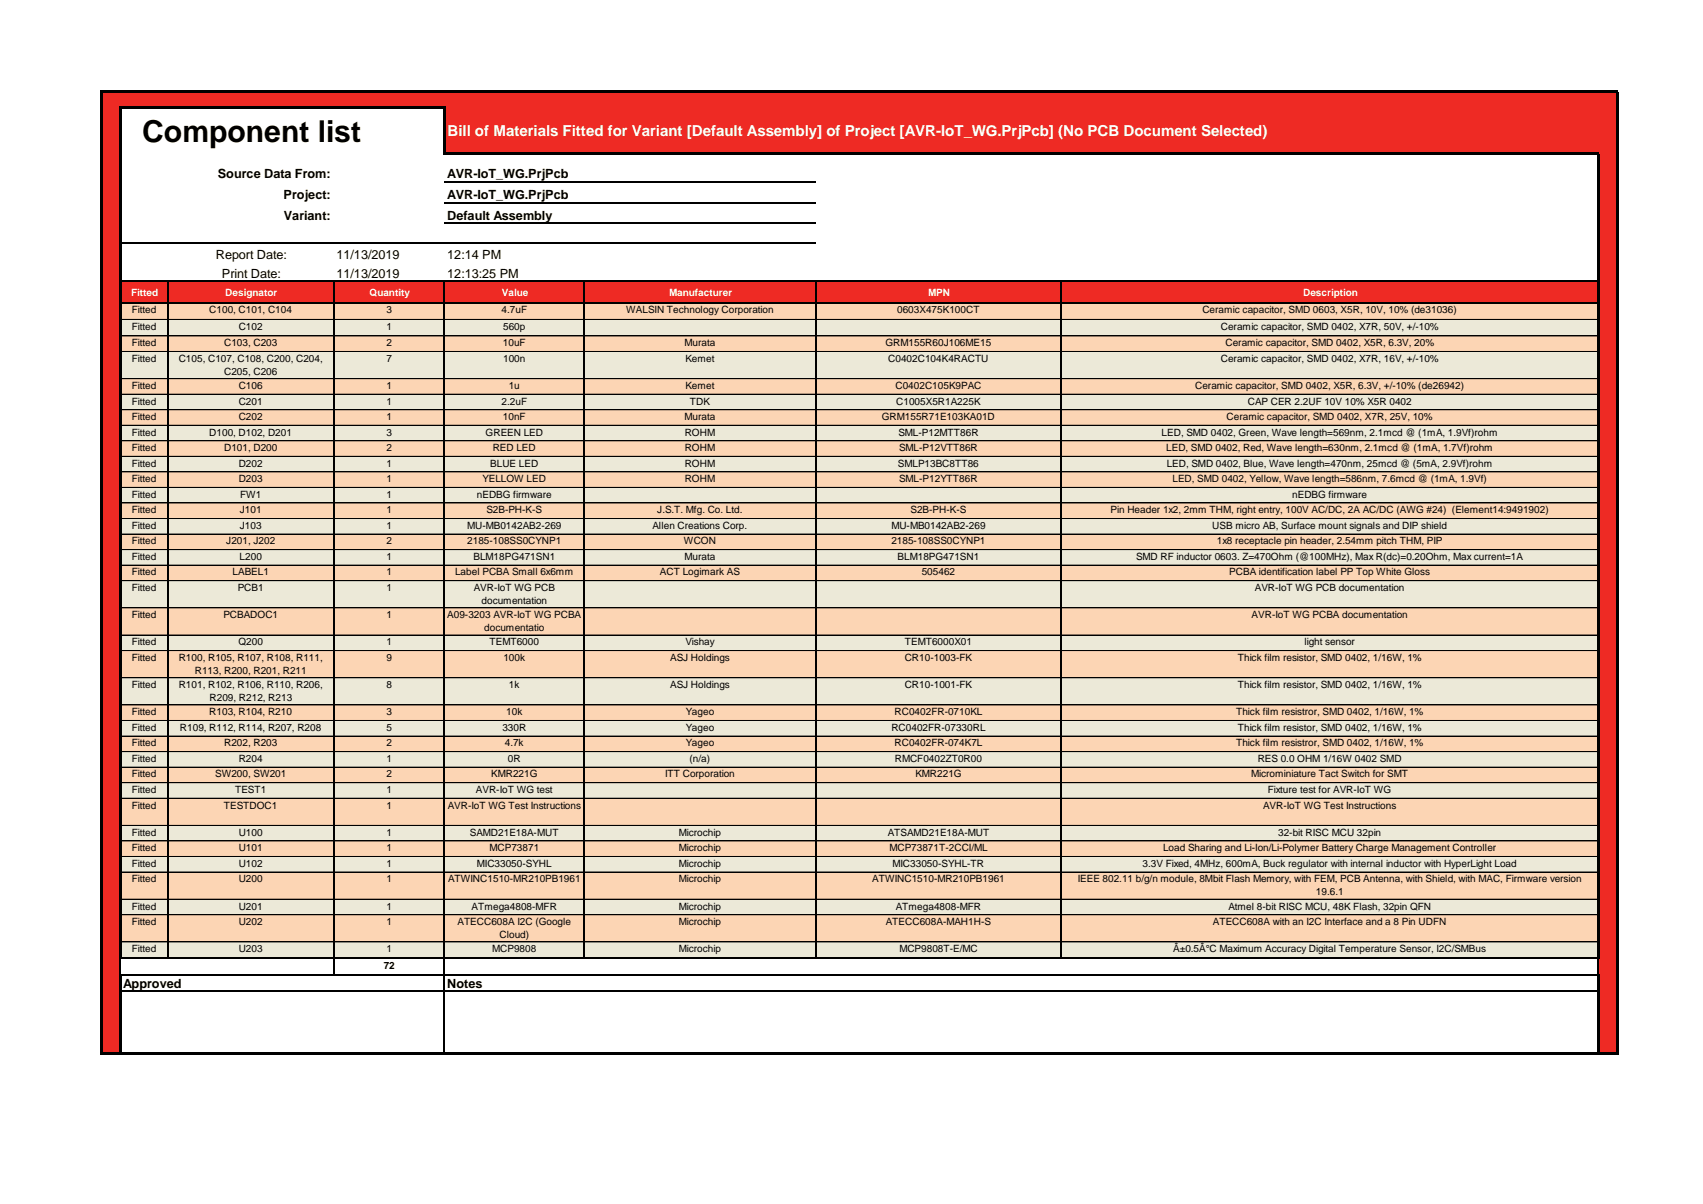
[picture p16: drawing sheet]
<svg xmlns="http://www.w3.org/2000/svg" width="297mm" height="210mm" viewBox="0 0 297 210" stroke-linecap="round" stroke-linejoin="round" font-family="sans-serif">
<defs><g id="words">
<text font-size="5.3" x="24.8" y="24.7">Component list</text>
<text font-size="2.6" fill="#fff" x="78" y="23.7">Bill of Materials Fitted for Variant [Default Assembly] of Project [AVR-IoT_WG.PrjPcb] (No PCB Document Selected)</text>
<g font-size="2.2">
<text x="38" y="31.1">Source Data From:</text>
<text x="49.5" y="34.8">Project:</text>
<text x="78" y="31.1">AVR-IoT_WG.PrjPcb</text>
<text x="78" y="34.8">AVR-IoT_WG.PrjPcb</text>
<text x="49.5" y="38.4">Variant:</text>
<text x="78" y="38.4">Default Assembly</text>
<text x="37.6" y="45.1">Report Date:</text>
<text x="58.7" y="45.1">11/13/2019</text>
<text x="78" y="45.1">12:14 PM</text>
<text x="38.7" y="48.4">Print Date:</text>
<text x="58.7" y="48.4">11/13/2019</text>
<text x="78" y="48.4">12:13:25 PM</text>
<text x="21.5" y="172.3">Approved</text>
<text x="78" y="172.3">Notes</text>
</g>
<g font-size="1.7" fill="#fff">
<text x="22.9" y="51.5">Fitted</text>
<text x="39.3" y="51.5">Designator</text>
<text x="64.4" y="51.5">Quantity</text>
<text x="87.5" y="51.5">Value</text>
<text x="116.7" y="51.5">Manufacturer</text>
<text x="161.9" y="51.5">MPN</text>
<text x="227.2" y="51.5">Description</text>
</g>
<g font-size="1.7">
<text x="23" y="54.6">Fitted</text>
<text x="23" y="57.5">Fitted</text>
<text x="36.5" y="54.6">C100, C101, C104</text>
<text x="41.6" y="57.5">C102</text>
<text x="67.4" y="54.6">3</text>
<text x="67.4" y="57.5">1</text>
<text x="87.5" y="54.6">4.7uF</text>
<text x="87.7" y="57.5">560p</text>
<text x="109.2" y="54.6">WALSIN Technology Corporation</text>
<text x="156.4" y="54.6">0603X475K100CT</text>
<text x="209.7" y="54.6">Ceramic capacitor, SMD 0603, X5R, 10V, 10% (de31036)</text>
<text x="212.9" y="57.5">Ceramic capacitor, SMD 0402, X7R, 50V, +/-10%</text>
<text x="23" y="60.4">Fitted</text>
<text x="23" y="63.1">Fitted</text>
<text x="31.2" y="63.1">C105, C107, C108, C200, C204,</text>
<text x="39.1" y="60.4">C103, C203</text>
<text x="39.1" y="65.3">C205, C206</text>
<text x="67.4" y="60.4">2</text>
<text x="67.4" y="63.1">7</text>
<text x="87.7" y="60.4">10uF</text>
<text x="87.7" y="63.1">100n</text>
<text x="119.4" y="60.4">Murata</text>
<text x="119.5" y="63.1">Kemet</text>
<text x="154.4" y="60.4">GRM155R60J106ME15</text>
<text x="154.9" y="63.1">C0402C104K4RACTU</text>
<text x="212.9" y="63.1">Ceramic capacitor, SMD 0402, X7R, 16V, +/-10%</text>
<text x="213.7" y="60.4">Ceramic capacitor, SMD 0402, X5R, 6.3V, 20%</text>
<text x="23" y="67.8">Fitted</text>
<text x="23" y="70.5">Fitted</text>
<text x="41.6" y="67.8">C106</text>
<text x="41.6" y="70.5">C201</text>
<text x="67.4" y="67.8">1</text>
<text x="67.4" y="70.5">1</text>
<text x="87.5" y="70.5">2.2uF</text>
<text x="88.7" y="67.8">1u</text>
<text x="119.5" y="67.8">Kemet</text>
<text x="120.3" y="70.5">TDK</text>
<text x="156.2" y="67.8">C0402C105K9PAC</text>
<text x="156.3" y="70.5">C1005X5R1A225K</text>
<text x="208.4" y="67.8">Ceramic capacitor, SMD 0402, X5R, 6.3V, +/-10% (de26942)</text>
<text x="217.6" y="70.5">CAP CER 2.2UF 10V 10% X5R 0402</text>
<text x="23" y="73.3">Fitted</text>
<text x="23" y="76">Fitted</text>
<text x="36.5" y="76">D100, D102, D201</text>
<text x="41.6" y="73.3">C202</text>
<text x="67.4" y="73.3">1</text>
<text x="67.4" y="76">3</text>
<text x="84.7" y="76">GREEN LED</text>
<text x="87.7" y="73.3">10nF</text>
<text x="119.4" y="73.3">Murata</text>
<text x="119.4" y="76">ROHM</text>
<text x="153.8" y="73.3">GRM155R71E103KA01D</text>
<text x="156.7" y="76">SML-P12MTT86R</text>
<text x="202.6" y="76">LED, SMD 0402, Green, Wave length=569nm, 2.1mcd @ (1mA, 1.9Vf)rohm</text>
<text x="213.9" y="73.3">Ceramic capacitor, SMD 0402, X7R, 25V, 10%</text>
<text x="23" y="78.7">Fitted</text>
<text x="23" y="81.4">Fitted</text>
<text x="39.1" y="78.7">D101, D200</text>
<text x="41.6" y="81.4">D202</text>
<text x="67.4" y="78.7">2</text>
<text x="67.4" y="81.4">1</text>
<text x="85.5" y="81.4">BLUE LED</text>
<text x="85.9" y="78.7">RED LED</text>
<text x="119.4" y="78.7">ROHM</text>
<text x="119.4" y="81.4">ROHM</text>
<text x="156.6" y="81.4">SMLP13BC8TT86</text>
<text x="156.8" y="78.7">SML-P12VTT86R</text>
<text x="203.4" y="78.7">LED, SMD 0402, Red, Wave length=630nm, 2.1mcd @ (1mA, 1.7Vf)rohm</text>
<text x="203.4" y="81.4">LED, SMD 0402, Blue, Wave length=470nm, 25mcd @ (5mA, 2.9Vf)rohm</text>
<text x="23" y="84.1">Fitted</text>
<text x="23" y="86.8">Fitted</text>
<text x="23" y="89.5">Fitted</text>
<text x="41.6" y="84.1">D203</text>
<text x="41.8" y="89.5">J101</text>
<text x="41.9" y="86.8">FW1</text>
<text x="67.4" y="84.1">1</text>
<text x="67.4" y="86.8">1</text>
<text x="67.4" y="89.5">1</text>
<text x="83.2" y="86.8">nEDBG firmware</text>
<text x="84.1" y="84.1">YELLOW LED</text>
<text x="84.8" y="89.5">S2B-PH-K-S</text>
<text x="114.6" y="89.5">J.S.T. Mfg. Co. Ltd.</text>
<text x="119.4" y="84.1">ROHM</text>
<text x="156.8" y="84.1">SML-P12YTT86R</text>
<text x="158.8" y="89.5">S2B-PH-K-S</text>
<text x="193.7" y="89.5">Pin Header 1x2, 2mm THM, right entry, 100V AC/DC, 2A AC/DC (AWG #24) (Element14:9491902)</text>
<text x="204.5" y="84.1">LED, SMD 0402, Yellow, Wave length=586nm, 7.6mcd @ (1mA, 1.9Vf)</text>
<text x="225.3" y="86.8">nEDBG firmware</text>
<text x="23" y="92.2">Fitted</text>
<text x="23" y="94.9">Fitted</text>
<text x="39.5" y="94.9">J201, J202</text>
<text x="41.8" y="92.2">J103</text>
<text x="67.4" y="92.2">1</text>
<text x="67.4" y="94.9">2</text>
<text x="81.5" y="92.2">MU-MB0142AB2-269</text>
<text x="81.5" y="94.9">2185-108SS0CYNP1</text>
<text x="113.8" y="92.2">Allen Creations Corp.</text>
<text x="119.3" y="94.9">WCON</text>
<text x="155.4" y="92.2">MU-MB0142AB2-269</text>
<text x="155.4" y="94.9">2185-108SS0CYNP1</text>
<text x="211.4" y="92.2">USB micro AB, Surface mount signals and DIP shield</text>
<text x="212.2" y="94.9">1x8 receptacle pin header, 2.54mm pitch THM, PIP</text>
<text x="23" y="97.6">Fitted</text>
<text x="23" y="100.4">Fitted</text>
<text x="40.6" y="100.4">LABEL1</text>
<text x="41.8" y="97.6">L200</text>
<text x="67.4" y="97.6">1</text>
<text x="67.4" y="100.4">1</text>
<text x="79.4" y="100.4">Label PCBA Small 6x6mm</text>
<text x="82.6" y="97.6">BLM18PG471SN1</text>
<text x="115.1" y="100.4">ACT Logimark AS</text>
<text x="119.4" y="97.6">Murata</text>
<text x="156.5" y="97.6">BLM18PG471SN1</text>
<text x="160.7" y="100.4">505462</text>
<text x="198.1" y="97.6">SMD RF inductor 0603. Z=470Ohm (@100MHz), Max R(dc)=0.20Ohm, Max current=1A</text>
<text x="214.4" y="100.4">PCBA identification label PP Top White Gloss</text>
<text x="23" y="103.1">Fitted</text>
<text x="23" y="107.8">Fitted</text>
<text x="39" y="107.8">PCBADOC1</text>
<text x="41.5" y="103.1">PCB1</text>
<text x="67.4" y="103.1">1</text>
<text x="67.4" y="107.8">1</text>
<text x="78" y="107.8">A09-3203 AVR-IoT WG PCBA</text>
<text x="82.6" y="103.1">AVR-IoT WG PCB</text>
<text x="84" y="105.3">documentation</text>
<text x="218.3" y="107.8">AVR-IoT WG PCBA documentation</text>
<text x="218.8" y="103.1">AVR-IoT WG PCB documentation</text>
<text x="23" y="112.5">Fitted</text>
<text x="41.6" y="112.5">Q200</text>
<text x="67.4" y="112.5">1</text>
<text x="84.4" y="110">documentatio</text>
<text x="85.4" y="112.5">TEMT6000</text>
<text x="119.5" y="112.5">Vishay</text>
<text x="157.8" y="112.5">TEMT6000X01</text>
<text x="227.4" y="112.5">light sensor</text>
<text x="23" y="115.3">Fitted</text>
<text x="23" y="120">Fitted</text>
<text x="31.2" y="115.3">R100, R105, R107, R108, R111,</text>
<text x="31.2" y="120">R101, R102, R106, R110, R206,</text>
<text x="34" y="117.5">R113, R200, R201, R211</text>
<text x="67.4" y="115.3">9</text>
<text x="67.4" y="120">8</text>
<text x="87.8" y="115.3">100k</text>
<text x="88.7" y="120">1k</text>
<text x="116.9" y="115.3">ASJ Holdings</text>
<text x="116.9" y="120">ASJ Holdings</text>
<text x="157.8" y="115.3">CR10-1003-FK</text>
<text x="157.8" y="120">CR10-1001-FK</text>
<text x="215.9" y="115.3">Thick film resistor, SMD 0402, 1/16W, 1%</text>
<text x="215.9" y="120">Thick film resistor, SMD 0402, 1/16W, 1%</text>
<text x="23" y="124.7">Fitted</text>
<text x="36.5" y="124.7">R103, R104, R210</text>
<text x="36.5" y="122.2">R209, R212, R213</text>
<text x="67.4" y="124.7">3</text>
<text x="88.3" y="124.7">10k</text>
<text x="119.6" y="124.7">Yageo</text>
<text x="156" y="124.7">RC0402FR-0710KL</text>
<text x="215.6" y="124.7">Thick film resistror, SMD 0402, 1/16W, 1%</text>
<text x="23" y="127.5">Fitted</text>
<text x="23" y="130.2">Fitted</text>
<text x="31.4" y="127.5">R109, R112, R114, R207, R208</text>
<text x="39.1" y="130.2">R202, R203</text>
<text x="67.4" y="127.5">5</text>
<text x="67.4" y="130.2">2</text>
<text x="87.6" y="127.5">330R</text>
<text x="88" y="130.2">4.7k</text>
<text x="119.6" y="127.5">Yageo</text>
<text x="119.6" y="130.2">Yageo</text>
<text x="155.4" y="127.5">RC0402FR-07330RL</text>
<text x="156" y="130.2">RC0402FR-074K7L</text>
<text x="215.6" y="130.2">Thick film resistror, SMD 0402, 1/16W, 1%</text>
<text x="215.9" y="127.5">Thick film resistor, SMD 0402, 1/16W, 1%</text>
<text x="23" y="132.9">Fitted</text>
<text x="23" y="135.6">Fitted</text>
<text x="37.5" y="135.6">SW200, SW201</text>
<text x="41.6" y="132.9">R204</text>
<text x="67.4" y="132.9">1</text>
<text x="67.4" y="135.6">2</text>
<text x="85.7" y="135.6">KMR221G</text>
<text x="88.6" y="132.9">0R</text>
<text x="116" y="135.6">ITT Corporation</text>
<text x="120.2" y="132.9">(n/a)</text>
<text x="156" y="132.9">RMCF0402ZT0R00</text>
<text x="159.6" y="135.6">KMR221G</text>
<text x="218.2" y="135.6">Microminiature Tact Switch for SMT</text>
<text x="219.3" y="132.9">RES 0.0 OHM 1/16W 0402 SMD</text>
<text x="23" y="138.3">Fitted</text>
<text x="23" y="141">Fitted</text>
<text x="39" y="141">TESTDOC1</text>
<text x="41" y="138.3">TEST1</text>
<text x="67.4" y="138.3">1</text>
<text x="67.4" y="141">1</text>
<text x="78.1" y="141">AVR-IoT WG Test Instructions</text>
<text x="83" y="138.3">AVR-IoT WG test</text>
<text x="220.3" y="141">AVR-IoT WG Test Instructions</text>
<text x="221.1" y="138.3">Fixture test for AVR-IoT WG</text>
<text x="23" y="145.7">Fitted</text>
<text x="23" y="148.5">Fitted</text>
<text x="41.6" y="145.7">U100</text>
<text x="41.6" y="148.5">U101</text>
<text x="67.4" y="145.7">1</text>
<text x="67.4" y="148.5">1</text>
<text x="81.9" y="145.7">SAMD21E18A-MUT</text>
<text x="85.4" y="148.5">MCP73871</text>
<text x="118.4" y="145.7">Microchip</text>
<text x="118.4" y="148.5">Microchip</text>
<text x="154.8" y="145.7">ATSAMD21E18A-MUT</text>
<text x="155.1" y="148.5">MCP73871T-2CCI/ML</text>
<text x="202.8" y="148.5">Load Sharing and Li-Ion/Li-Polymer Battery Charge Management Controller</text>
<text x="222.9" y="145.7">32-bit RISC MCU 32pin</text>
<text x="23" y="151.2">Fitted</text>
<text x="23" y="153.9">Fitted</text>
<text x="41.6" y="151.2">U102</text>
<text x="41.6" y="153.9">U200</text>
<text x="67.4" y="151.2">1</text>
<text x="67.4" y="153.9">1</text>
<text x="78.1" y="153.9">ATWINC1510-MR210PB1961</text>
<text x="83.2" y="151.2">MIC33050-SYHL</text>
<text x="118.4" y="151.2">Microchip</text>
<text x="118.4" y="153.9">Microchip</text>
<text x="152.1" y="153.9">ATWINC1510-MR210PB1961</text>
<text x="155.6" y="151.2">MIC33050-SYHL-TR</text>
<text x="188" y="153.9">IEEE 802.11 b/g/n module, 8Mbit Flash Memory, with FEM, PCB Antenna, with Shield, with MAC, Firmware version</text>
<text x="199.3" y="151.2">3.3V Fixed, 4MHz, 600mA, Buck regulator with internal inductor with HyperLight Load</text>
<text x="23" y="158.6">Fitted</text>
<text x="23" y="161.3">Fitted</text>
<text x="41.6" y="158.6">U201</text>
<text x="41.6" y="161.3">U202</text>
<text x="67.4" y="158.6">1</text>
<text x="67.4" y="161.3">1</text>
<text x="79.8" y="161.3">ATECC608A I2C (Google</text>
<text x="82.2" y="158.6">ATmega4808-MFR</text>
<text x="118.4" y="158.6">Microchip</text>
<text x="118.4" y="161.3">Microchip</text>
<text x="154.5" y="161.3">ATECC608A-MAH1H-S</text>
<text x="156.2" y="158.6">ATmega4808-MFR</text>
<text x="211.5" y="161.3">ATECC608A with an I2C Interface and a 8 Pin UDFN</text>
<text x="214.2" y="158.6">Atmel 8-bit RISC MCU, 48K Flash, 32pin QFN</text>
<text x="229.5" y="156.1">19.6.1</text>
<text x="23" y="166.1">Fitted</text>
<text x="41.6" y="166.1">U203</text>
<text x="67.4" y="166.1">1</text>
<text x="85.8" y="166.1">MCP9808</text>
<text x="87.1" y="163.6">Cloud)</text>
<text x="118.4" y="166.1">Microchip</text>
<text x="156.8" y="166.1">MCP9808T-E/MC</text>
<text x="204.6" y="166.1">Â±0.5Â°C Maximum Accuracy Digital Temperature Sensor, I2C/SMBus</text>
<text x="66.9" y="169">72</text>
</g>
</g></defs>
<g fill="#ee2a24">
<path d="M17.8 16h264.2v2.8h-264.2z" fill-rule="evenodd"/>
<path d="M17.8 18.8h3.2v8h-3.2z" fill-rule="evenodd"/>
</g>
<path d="M21 18.8h56.5v8h-56.5z" fill-rule="evenodd" fill="#fff"/>
<g fill="#ee2a24">
<path d="M77.5 18.8h204.5v8h-204.5z" fill-rule="evenodd"/>
<path d="M17.8 26.8h3.2v12.2h-3.2z" fill-rule="evenodd"/>
</g>
<g fill="#fff">
<path d="M21 26.8h37.2v12.2h-37.2z" fill-rule="evenodd"/>
<path d="M77.5 26.8h201.2v12.2h-201.2z" fill-rule="evenodd"/>
</g>
<g fill="#ee2a24">
<path d="M278.7 26.8h3.3v12.2h-3.3z" fill-rule="evenodd"/>
<path d="M17.8 39h3.2v10h-3.2z" fill-rule="evenodd"/>
</g>
<path d="M21 39h257.7v10h-257.7z" fill-rule="evenodd" fill="#fff"/>
<g fill="#ee2a24">
<path d="M278.7 39h3.3v10h-3.3z" fill-rule="evenodd"/>
<path d="M17.8 49h264.2v3.8h-264.2z" fill-rule="evenodd"/>
<path d="M17.8 52.8h3.2v2.9h-3.2z" fill-rule="evenodd"/>
</g>
<path d="M21 52.8h257.7v2.9h-257.7z" fill-rule="evenodd" fill="#fcd5b4"/>
<g fill="#ee2a24">
<path d="M278.7 52.8h3.3v2.9h-3.3z" fill-rule="evenodd"/>
<path d="M17.8 55.7h3.2v2.9h-3.2z" fill-rule="evenodd"/>
</g>
<path d="M21 55.7h257.7v2.9h-257.7z" fill-rule="evenodd" fill="#ece9d8"/>
<g fill="#ee2a24">
<path d="M278.7 55.7h3.3v2.9h-3.3z" fill-rule="evenodd"/>
<path d="M17.8 58.6h3.2v2.7h-3.2z" fill-rule="evenodd"/>
</g>
<path d="M21 58.6h257.7v2.7h-257.7z" fill-rule="evenodd" fill="#fcd5b4"/>
<g fill="#ee2a24">
<path d="M278.7 58.6h3.3v2.7h-3.3z" fill-rule="evenodd"/>
<path d="M17.8 61.3h3.2v4.8h-3.2z" fill-rule="evenodd"/>
</g>
<path d="M21 61.3h257.7v4.8h-257.7z" fill-rule="evenodd" fill="#ece9d8"/>
<g fill="#ee2a24">
<path d="M278.7 61.3h3.3v4.8h-3.3z" fill-rule="evenodd"/>
<path d="M17.8 66h3.2v2.8h-3.2z" fill-rule="evenodd"/>
</g>
<path d="M21 66h257.7v2.8h-257.7z" fill-rule="evenodd" fill="#fcd5b4"/>
<g fill="#ee2a24">
<path d="M278.7 66h3.3v2.8h-3.3z" fill-rule="evenodd"/>
<path d="M17.8 68.7h3.2v2.8h-3.2z" fill-rule="evenodd"/>
</g>
<path d="M21 68.7h257.7v2.8h-257.7z" fill-rule="evenodd" fill="#ece9d8"/>
<g fill="#ee2a24">
<path d="M278.7 68.7h3.3v2.8h-3.3z" fill-rule="evenodd"/>
<path d="M17.8 71.4h3.2v2.8h-3.2z" fill-rule="evenodd"/>
</g>
<path d="M21 71.4h257.7v2.8h-257.7z" fill-rule="evenodd" fill="#fcd5b4"/>
<g fill="#ee2a24">
<path d="M278.7 71.4h3.3v2.8h-3.3z" fill-rule="evenodd"/>
<path d="M17.8 74.1h3.2v2.8h-3.2z" fill-rule="evenodd"/>
</g>
<path d="M21 74.1h257.7v2.8h-257.7z" fill-rule="evenodd" fill="#ece9d8"/>
<g fill="#ee2a24">
<path d="M278.7 74.1h3.3v2.8h-3.3z" fill-rule="evenodd"/>
<path d="M17.8 76.9h3.2v2.7h-3.2z" fill-rule="evenodd"/>
</g>
<path d="M21 76.9h257.7v2.7h-257.7z" fill-rule="evenodd" fill="#fcd5b4"/>
<g fill="#ee2a24">
<path d="M278.7 76.9h3.3v2.7h-3.3z" fill-rule="evenodd"/>
<path d="M17.8 79.6h3.2v2.7h-3.2z" fill-rule="evenodd"/>
</g>
<path d="M21 79.6h257.7v2.7h-257.7z" fill-rule="evenodd" fill="#ece9d8"/>
<g fill="#ee2a24">
<path d="M278.7 79.6h3.3v2.7h-3.3z" fill-rule="evenodd"/>
<path d="M17.8 82.3h3.2v2.7h-3.2z" fill-rule="evenodd"/>
</g>
<path d="M21 82.3h257.7v2.7h-257.7z" fill-rule="evenodd" fill="#fcd5b4"/>
<g fill="#ee2a24">
<path d="M278.7 82.3h3.3v2.7h-3.3z" fill-rule="evenodd"/>
<path d="M17.8 85h3.2v2.7h-3.2z" fill-rule="evenodd"/>
</g>
<path d="M21 85h257.7v2.7h-257.7z" fill-rule="evenodd" fill="#ece9d8"/>
<g fill="#ee2a24">
<path d="M278.7 85h3.3v2.7h-3.3z" fill-rule="evenodd"/>
<path d="M17.8 87.7h3.2v2.7h-3.2z" fill-rule="evenodd"/>
</g>
<path d="M21 87.7h257.7v2.7h-257.7z" fill-rule="evenodd" fill="#fcd5b4"/>
<g fill="#ee2a24">
<path d="M278.7 87.7h3.3v2.7h-3.3z" fill-rule="evenodd"/>
<path d="M17.8 90.4h3.2v2.8h-3.2z" fill-rule="evenodd"/>
</g>
<path d="M21 90.4h257.7v2.8h-257.7z" fill-rule="evenodd" fill="#ece9d8"/>
<g fill="#ee2a24">
<path d="M278.7 90.4h3.3v2.8h-3.3z" fill-rule="evenodd"/>
<path d="M17.8 93.1h3.2v2.8h-3.2z" fill-rule="evenodd"/>
</g>
<path d="M21 93.1h257.7v2.8h-257.7z" fill-rule="evenodd" fill="#fcd5b4"/>
<g fill="#ee2a24">
<path d="M278.7 93.1h3.3v2.8h-3.3z" fill-rule="evenodd"/>
<path d="M17.8 95.8h3.2v2.8h-3.2z" fill-rule="evenodd"/>
</g>
<path d="M21 95.8h257.7v2.8h-257.7z" fill-rule="evenodd" fill="#ece9d8"/>
<g fill="#ee2a24">
<path d="M278.7 95.8h3.3v2.8h-3.3z" fill-rule="evenodd"/>
<path d="M17.8 98.5h3.2v2.8h-3.2z" fill-rule="evenodd"/>
</g>
<path d="M21 98.5h257.7v2.8h-257.7z" fill-rule="evenodd" fill="#fcd5b4"/>
<g fill="#ee2a24">
<path d="M278.7 98.5h3.3v2.8h-3.3z" fill-rule="evenodd"/>
<path d="M17.8 101.2h3.2v4.8h-3.2z" fill-rule="evenodd"/>
</g>
<path d="M21 101.2h257.7v4.8h-257.7z" fill-rule="evenodd" fill="#ece9d8"/>
<g fill="#ee2a24">
<path d="M278.7 101.2h3.3v4.8h-3.3z" fill-rule="evenodd"/>
<path d="M17.8 106h3.2v4.8h-3.2z" fill-rule="evenodd"/>
</g>
<path d="M21 106h257.7v4.8h-257.7z" fill-rule="evenodd" fill="#fcd5b4"/>
<g fill="#ee2a24">
<path d="M278.7 106h3.3v4.8h-3.3z" fill-rule="evenodd"/>
<path d="M17.8 110.7h3.2v2.8h-3.2z" fill-rule="evenodd"/>
</g>
<path d="M21 110.7h257.7v2.8h-257.7z" fill-rule="evenodd" fill="#ece9d8"/>
<g fill="#ee2a24">
<path d="M278.7 110.7h3.3v2.8h-3.3z" fill-rule="evenodd"/>
<path d="M17.8 113.4h3.2v4.8h-3.2z" fill-rule="evenodd"/>
</g>
<path d="M21 113.4h257.7v4.8h-257.7z" fill-rule="evenodd" fill="#fcd5b4"/>
<g fill="#ee2a24">
<path d="M278.7 113.4h3.3v4.8h-3.3z" fill-rule="evenodd"/>
<path d="M17.8 118.2h3.2v4.8h-3.2z" fill-rule="evenodd"/>
</g>
<path d="M21 118.2h257.7v4.8h-257.7z" fill-rule="evenodd" fill="#ece9d8"/>
<g fill="#ee2a24">
<path d="M278.7 118.2h3.3v4.8h-3.3z" fill-rule="evenodd"/>
<path d="M17.8 122.9h3.2v2.8h-3.2z" fill-rule="evenodd"/>
</g>
<path d="M21 122.9h257.7v2.8h-257.7z" fill-rule="evenodd" fill="#fcd5b4"/>
<g fill="#ee2a24">
<path d="M278.7 122.9h3.3v2.8h-3.3z" fill-rule="evenodd"/>
<path d="M17.8 125.6h3.2v2.8h-3.2z" fill-rule="evenodd"/>
</g>
<path d="M21 125.6h257.7v2.8h-257.7z" fill-rule="evenodd" fill="#ece9d8"/>
<g fill="#ee2a24">
<path d="M278.7 125.6h3.3v2.8h-3.3z" fill-rule="evenodd"/>
<path d="M17.8 128.3h3.2v2.8h-3.2z" fill-rule="evenodd"/>
</g>
<path d="M21 128.3h257.7v2.8h-257.7z" fill-rule="evenodd" fill="#fcd5b4"/>
<g fill="#ee2a24">
<path d="M278.7 128.3h3.3v2.8h-3.3z" fill-rule="evenodd"/>
<path d="M17.8 131.1h3.2v2.7h-3.2z" fill-rule="evenodd"/>
</g>
<path d="M21 131.1h257.7v2.7h-257.7z" fill-rule="evenodd" fill="#ece9d8"/>
<g fill="#ee2a24">
<path d="M278.7 131.1h3.3v2.7h-3.3z" fill-rule="evenodd"/>
<path d="M17.8 133.8h3.2v2.7h-3.2z" fill-rule="evenodd"/>
</g>
<path d="M21 133.8h257.7v2.7h-257.7z" fill-rule="evenodd" fill="#fcd5b4"/>
<g fill="#ee2a24">
<path d="M278.7 133.8h3.3v2.7h-3.3z" fill-rule="evenodd"/>
<path d="M17.8 136.5h3.2v2.7h-3.2z" fill-rule="evenodd"/>
</g>
<path d="M21 136.5h257.7v2.7h-257.7z" fill-rule="evenodd" fill="#ece9d8"/>
<g fill="#ee2a24">
<path d="M278.7 136.5h3.3v2.7h-3.3z" fill-rule="evenodd"/>
<path d="M17.8 139.2h3.2v4.8h-3.2z" fill-rule="evenodd"/>
</g>
<path d="M21 139.2h257.7v4.8h-257.7z" fill-rule="evenodd" fill="#fcd5b4"/>
<g fill="#ee2a24">
<path d="M278.7 139.2h3.3v4.8h-3.3z" fill-rule="evenodd"/>
<path d="M17.8 143.9h3.2v2.8h-3.2z" fill-rule="evenodd"/>
</g>
<path d="M21 143.9h257.7v2.8h-257.7z" fill-rule="evenodd" fill="#ece9d8"/>
<g fill="#ee2a24">
<path d="M278.7 143.9h3.3v2.8h-3.3z" fill-rule="evenodd"/>
<path d="M17.8 146.6h3.2v2.8h-3.2z" fill-rule="evenodd"/>
</g>
<path d="M21 146.6h257.7v2.8h-257.7z" fill-rule="evenodd" fill="#fcd5b4"/>
<g fill="#ee2a24">
<path d="M278.7 146.6h3.3v2.8h-3.3z" fill-rule="evenodd"/>
<path d="M17.8 149.3h3.2v2.8h-3.2z" fill-rule="evenodd"/>
</g>
<path d="M21 149.3h257.7v2.8h-257.7z" fill-rule="evenodd" fill="#ece9d8"/>
<g fill="#ee2a24">
<path d="M278.7 149.3h3.3v2.8h-3.3z" fill-rule="evenodd"/>
<path d="M17.8 152.1h3.2v4.7h-3.2z" fill-rule="evenodd"/>
</g>
<path d="M21 152.1h257.7v4.7h-257.7z" fill-rule="evenodd" fill="#fcd5b4"/>
<g fill="#ee2a24">
<path d="M278.7 152.1h3.3v4.7h-3.3z" fill-rule="evenodd"/>
<path d="M17.8 156.8h3.2v2.7h-3.2z" fill-rule="evenodd"/>
</g>
<path d="M21 156.8h257.7v2.7h-257.7z" fill-rule="evenodd" fill="#ece9d8"/>
<g fill="#ee2a24">
<path d="M278.7 156.8h3.3v2.7h-3.3z" fill-rule="evenodd"/>
<path d="M17.8 159.5h3.2v4.8h-3.2z" fill-rule="evenodd"/>
</g>
<path d="M21 159.5h257.7v4.8h-257.7z" fill-rule="evenodd" fill="#fcd5b4"/>
<g fill="#ee2a24">
<path d="M278.7 159.5h3.3v4.8h-3.3z" fill-rule="evenodd"/>
<path d="M17.8 164.2h3.2v3h-3.2z" fill-rule="evenodd"/>
</g>
<path d="M21 164.2h257.7v3h-257.7z" fill-rule="evenodd" fill="#ece9d8"/>
<g fill="#ee2a24">
<path d="M278.7 164.2h3.3v3h-3.3z" fill-rule="evenodd"/>
<path d="M17.8 167.1h3.2v16.7h-3.2z" fill-rule="evenodd"/>
<path d="M278.7 167.1h3.3v16.7h-3.3z" fill-rule="evenodd"/>
</g>
<path d="M17.7 15.7v168.2M17.9 15.9h264.3M21 18.6v148.7M21.2 18.8h56.5M77.5 19v8M282 16.1v167.8M77.7 26.8h201.2M278.7 27v140.3M21 169.9v14M278.7 169.9v14M17.9 183.7h264.3" fill="none" stroke="#000" stroke-width=".42"/>
<g fill="none" stroke="#000" stroke-width=".17">
<path d="M21.2 55.7h7.9M21.2 58.6h7.9M29.3 55.7h28.8M29.3 58.6h28.8M58.3 55.7h19.1M58.3 58.6h19.1M77.6 55.7h24.1M77.6 58.6h24.1M102 55.7h40.1M102 58.6h40.1M142.3 55.7h42.6M142.3 58.6h42.6"/>
<path d="M185.2 55.7h93.3M185.2 58.6h93.3M21.2 61.3h7.9M21.2 66h7.9M21.2 68.7h7.9M21.2 71.5h7.9M21.2 74.2h7.9M21.2 76.9h7.9M21.2 79.6h7.9M29.3 61.3h28.8M29.3 66h28.8M29.3 68.7h28.8"/>
<path d="M29.3 71.5h28.8M29.3 74.2h28.8M29.3 76.9h28.8M29.3 79.6h28.8M58.3 61.3h19.1M58.3 66h19.1M58.3 68.7h19.1M58.3 71.5h19.1M58.3 74.2h19.1M58.3 76.9h19.1M58.3 79.6h19.1M77.6 61.3h24.1"/>
<path d="M77.6 66h24.1M77.6 68.7h24.1M77.6 71.5h24.1M77.6 74.2h24.1M77.6 76.9h24.1M77.6 79.6h24.1M102 61.3h40.1M102 66h40.1M102 68.7h40.1M102 71.5h40.1M102 74.2h40.1M102 76.9h40.1"/>
<path d="M102 79.6h40.1M142.3 61.3h42.6M142.3 66h42.6M142.3 68.7h42.6M142.3 71.5h42.6M142.3 74.2h42.6M142.3 76.9h42.6M142.3 79.6h42.6M185.2 61.3h93.3M185.2 66h93.3M185.2 68.7h93.3M185.2 71.5h93.3"/>
<path d="M185.2 74.2h93.3M185.2 76.9h93.3M185.2 79.6h93.3M21.2 82.3h7.9M21.2 85h7.9M21.2 87.7h7.9M21.2 90.4h7.9M21.2 93.1h7.9M21.2 95.8h7.9M21.2 98.6h7.9M29.3 82.3h28.8M29.3 85h28.8"/>
<path d="M29.3 87.7h28.8M29.3 90.4h28.8M29.3 93.1h28.8M29.3 95.8h28.8M29.3 98.6h28.8M58.3 82.3h19.1M58.3 85h19.1M58.3 87.7h19.1M58.3 90.4h19.1M58.3 93.1h19.1M58.3 95.8h19.1M58.3 98.6h19.1"/>
<path d="M77.6 82.3h24.1M77.6 85h24.1M77.6 87.7h24.1M77.6 90.4h24.1M77.6 93.1h24.1M77.6 95.8h24.1M77.6 98.6h24.1M102 82.3h40.1M102 85h40.1M102 87.7h40.1M102 90.4h40.1M102 93.1h40.1"/>
<path d="M102 95.8h40.1M102 98.6h40.1M142.3 82.3h42.6M142.3 85h42.6M142.3 87.7h42.6M142.3 90.4h42.6M142.3 93.1h42.6M142.3 95.8h42.6M142.3 98.6h42.6M185.2 82.3h93.3M185.2 85h93.3M185.2 87.7h93.3"/>
<path d="M185.2 90.4h93.3M185.2 93.1h93.3M185.2 95.8h93.3M185.2 98.6h93.3M21.2 101.3h7.9M21.2 106h7.9M21.2 110.7h7.9M21.2 113.5h7.9M21.2 118.2h7.9M29.3 101.3h28.8M29.3 106h28.8M29.3 110.7h28.8"/>
<path d="M29.3 113.5h28.8M29.3 118.2h28.8M58.3 101.3h19.1M58.3 106h19.1M58.3 110.7h19.1M58.3 113.5h19.1M58.3 118.2h19.1M77.6 101.3h24.1M77.6 106h24.1M77.6 110.7h24.1M77.6 113.5h24.1M77.6 118.2h24.1"/>
<path d="M102 101.3h40.1M102 106h40.1M102 110.7h40.1M102 113.5h40.1M102 118.2h40.1M142.3 101.3h42.6M142.3 106h42.6M142.3 110.7h42.6M142.3 113.5h42.6M142.3 118.2h42.6M185.2 101.3h93.3M185.2 106h93.3"/>
<path d="M185.2 110.7h93.3M185.2 113.5h93.3M185.2 118.2h93.3M21.2 122.9h7.9M21.2 125.6h7.9M21.2 128.4h7.9M21.2 131.1h7.9M21.2 133.8h7.9M21.2 136.5h7.9M21.2 139.2h7.9M29.3 122.9h28.8M29.3 125.6h28.8"/>
<path d="M29.3 128.4h28.8M29.3 131.1h28.8M29.3 133.8h28.8M29.3 136.5h28.8M29.3 139.2h28.8M58.3 122.9h19.1M58.3 125.6h19.1M58.3 128.4h19.1M58.3 131.1h19.1M58.3 133.8h19.1M58.3 136.5h19.1M58.3 139.2h19.1"/>
<path d="M77.6 122.9h24.1M77.6 125.6h24.1M77.6 128.4h24.1M77.6 131.1h24.1M77.6 133.8h24.1M77.6 136.5h24.1M77.6 139.2h24.1M102 122.9h40.1M102 125.6h40.1M102 128.4h40.1M102 131.1h40.1M102 133.8h40.1"/>
<path d="M102 136.5h40.1M102 139.2h40.1M142.3 122.9h42.6M142.3 125.6h42.6M142.3 128.4h42.6M142.3 131.1h42.6M142.3 133.8h42.6M142.3 136.5h42.6M142.3 139.2h42.6M185.2 122.9h93.3M185.2 125.6h93.3M185.2 128.4h93.3"/>
<path d="M185.2 131.1h93.3M185.2 133.8h93.3M185.2 136.5h93.3M185.2 139.2h93.3M21.2 143.9h7.9M21.2 146.7h7.9M21.2 149.4h7.9M21.2 152.1h7.9M21.2 156.8h7.9M21.2 159.5h7.9M29.3 143.9h28.8M29.3 146.7h28.8"/>
<path d="M29.3 149.4h28.8M29.3 152.1h28.8M29.3 156.8h28.8M29.3 159.5h28.8M58.3 143.9h19.1M58.3 146.7h19.1M58.3 149.4h19.1M58.3 152.1h19.1M58.3 156.8h19.1M58.3 159.5h19.1M77.6 143.9h24.1M77.6 146.7h24.1"/>
<path d="M77.6 149.4h24.1M77.6 152.1h24.1M77.6 156.8h24.1M77.6 159.5h24.1M102 143.9h40.1M102 146.7h40.1M102 149.4h40.1M102 152.1h40.1M102 156.8h40.1M102 159.5h40.1M142.3 143.9h42.6M142.3 146.7h42.6"/>
<path d="M142.3 149.4h42.6M142.3 152.1h42.6M142.3 156.8h42.6M142.3 159.5h42.6M185.2 143.9h93.3M185.2 146.7h93.3M185.2 149.4h93.3M185.2 152.1h93.3M185.2 156.8h93.3M185.2 159.5h93.3M21.2 164.3h7.9M29.3 164.3h28.8"/>
<path d="M58.3 164.3h19.1M77.6 164.3h24.1M102 164.3h40.1M142.3 164.3h42.6M185.2 164.3h93.3"/>
</g>
<g fill="none" stroke="#000" stroke-width=".21">
<path d="M77.5 31.7h64.8M77.5 35.3h64.8M77.5 39h64.8M21.2 42.3h121.1M21.2 49h257.3M21.2 52.8h257.3M29.2 49.1v118.2M58.2 49.1v121M77.5 49.1v134.4M101.9 49.1v118.2M142.2 49.1v118.2M185.1 49.1v118.2"/>
<path d="M21 167.3v2.6M21.2 167.2h257.3M21.2 170h257.3M21.2 172.7h257.3M278.7 167.3v2.6"/>
</g>
<use href="#words"/>
</svg>
